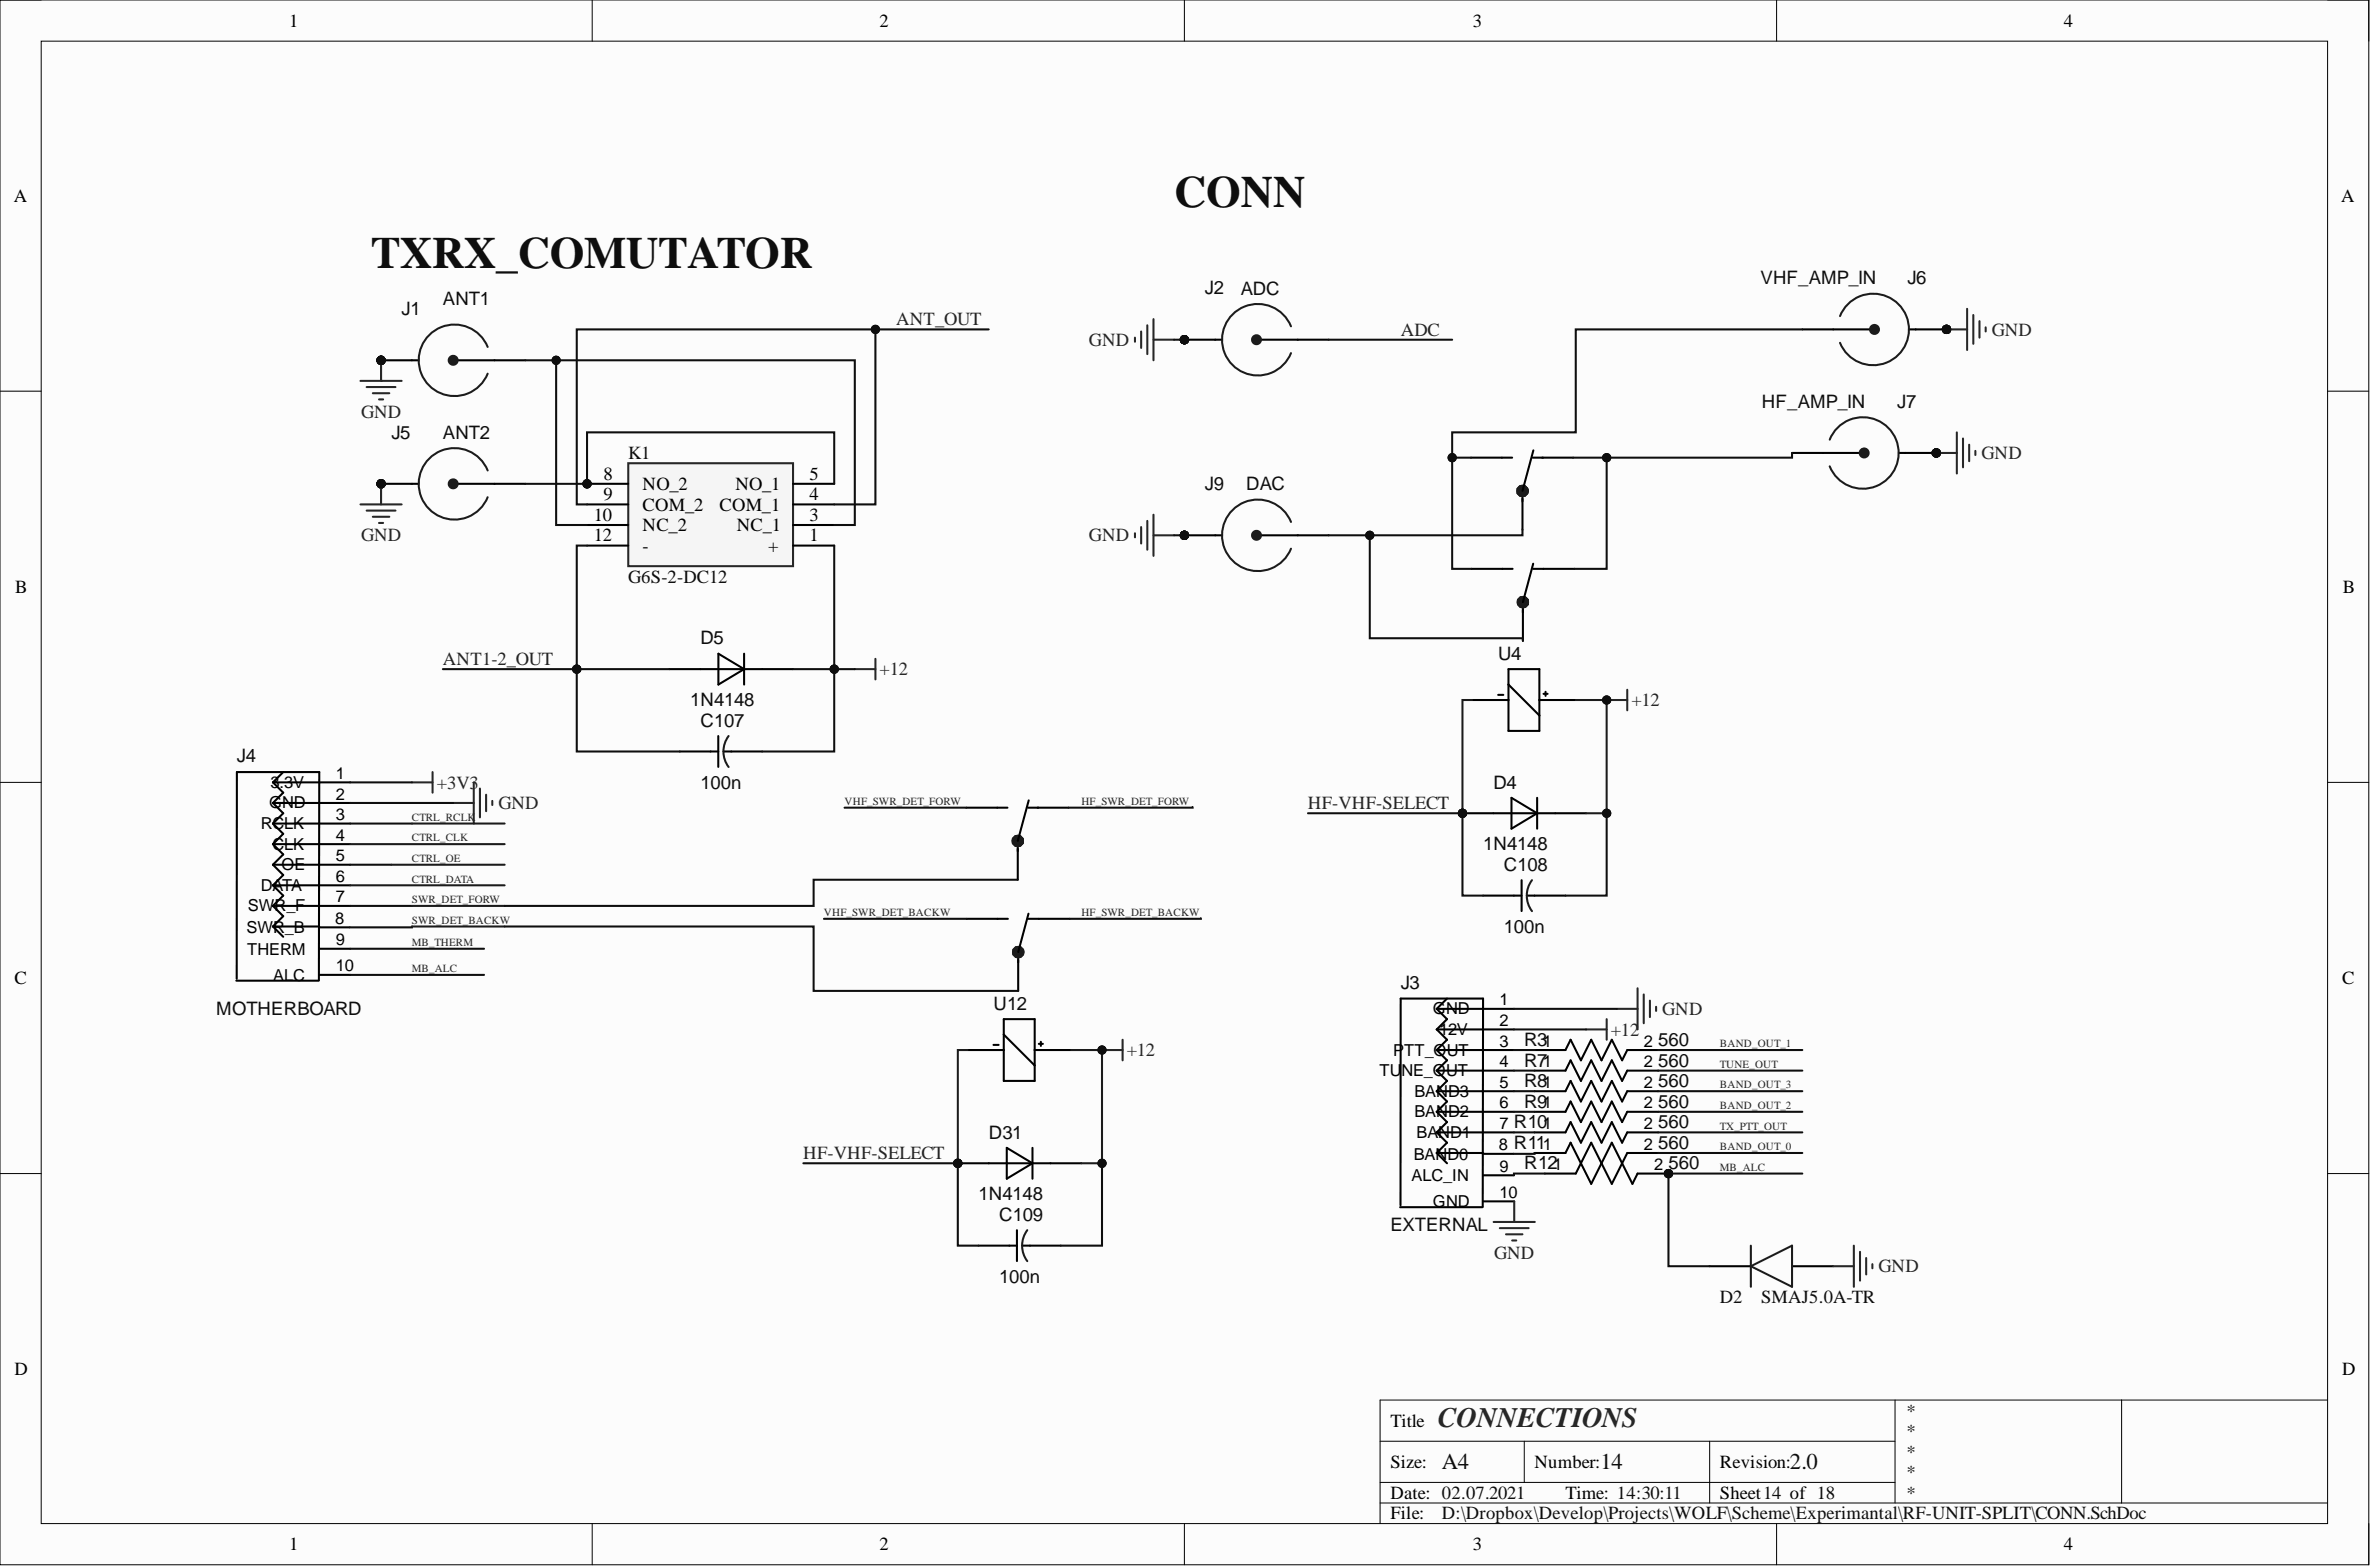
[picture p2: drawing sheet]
<svg xmlns="http://www.w3.org/2000/svg" width="292mm" height="193mm" viewBox="0 0 292 193" stroke-linecap="round" stroke-linejoin="round" font-family="sans-serif">
<defs><g id="words">
<g font-size="5.5" fill="#0e0e0e">
<text x="144.6" y="25.4">CONN</text>
<text x="45.7" y="33">TXRX_COMUTATOR</text>
</g>
<text font-size="3.5" fill="#262626" x="177.1" y="175.7">CONNECTIONS</text>
<g font-size="2.8" fill="#0e0e0e">
<text x="177.6" y="180.9">A4</text>
<text x="197.2" y="180.9">14</text>
<text x="220.5" y="180.9">2.0</text>
</g>
<g font-size="2.3">
<text x="35.6" y="3.3">1</text>
<text x="108.4" y="3.3">2</text>
<text x="181.4" y="3.3">3</text>
<text x="254.3" y="3.3">4</text>
<text x="1.7" y="24.8">A</text>
<text x="288.4" y="24.8">A</text>
<text x="74.4" y="59.1">8</text>
<text x="99.7" y="59.1">5</text>
<text x="73.2" y="64.1">10</text>
<text x="74.4" y="61.6">9</text>
<text x="79.2" y="60.3">NO_2</text>
<text x="79.2" y="62.9">COM_2</text>
<text x="79.2" y="65.4">NC_2</text>
<text x="88.6" y="62.9">COM_1</text>
<text x="90.6" y="60.3">NO_1</text>
<text x="90.8" y="65.4">NC_1</text>
<text x="99.7" y="64.1">3</text>
<text x="99.7" y="61.6">4</text>
<text x="73.2" y="66.7">12</text>
<text x="79.2" y="67.9">-</text>
<text x="94.7" y="67.9">+</text>
<text x="99.7" y="66.7">1</text>
<text x="1.9" y="73">B</text>
<text x="288.6" y="73">B</text>
<text x="1.8" y="121.2">C</text>
<text x="288.5" y="121.2">C</text>
<text x="1.8" y="169.4">D</text>
<text x="288.5" y="169.4">D</text>
<text x="171.3" y="175.7">Title</text>
<text x="171.3" y="180.8">Size:</text>
<text x="171.3" y="184.6">Date: 02.07.2021</text>
<text x="189.1" y="180.8">Number:</text>
<text x="192.9" y="184.6">Time: 14:30:11</text>
<text x="211.9" y="180.8">Revision:</text>
<text x="211.9" y="184.6">Sheet14 of 18</text>
<text x="35.6" y="190.9">1</text>
<text x="108.4" y="190.9">2</text>
<text x="171.3" y="187.1">File:</text>
<text x="181.4" y="190.9">3</text>
<text x="254.3" y="190.9">4</text>
</g>
<g font-size="2.3" fill="#0e0e0e">
<text x="216.9" y="35">VHF_AMP_IN</text>
<text x="235" y="35">J6</text>
<text x="49.5" y="38.8">J1</text>
<text x="54.6" y="37.5">ANT1</text>
<text x="148.5" y="36.3">J2</text>
<text x="152.9" y="36.3">ADC</text>
<text x="217.1" y="50.2">HF_AMP_IN</text>
<text x="233.7" y="50.2">J7</text>
<text x="48.2" y="54">J5</text>
<text x="54.6" y="54">ANT2</text>
<text x="77.4" y="56.5">K1</text>
<text x="148.5" y="60.3">J9</text>
<text x="153.5" y="60.3">DAC</text>
<text x="77.4" y="71.8">G6S-2-DC12</text>
<text x="86.3" y="79.4">D5</text>
<text x="184.6" y="81.2">U4</text>
<text x="85" y="87">1N4148</text>
<text x="86.3" y="89.5">C107</text>
<text x="29.2" y="93.9">J4</text>
<text x="86.3" y="97.1">100n</text>
<text x="184" y="97.1">D4</text>
<text x="182.7" y="104.7">1N4148</text>
<text x="185.2" y="107.2">C108</text>
<text x="185.2" y="114.9">100n</text>
<text x="26.6" y="125">MOTHERBOARD</text>
<text x="122.4" y="124.3">U12</text>
<text x="172.6" y="121.8">J3</text>
<text x="187.8" y="128.8">R3</text>
<text x="187.8" y="131.3">R7</text>
<text x="204.3" y="128.8">560</text>
<text x="204.3" y="131.3">560</text>
<text x="187.8" y="133.9">R8</text>
<text x="187.8" y="136.4">R9</text>
<text x="204.3" y="133.9">560</text>
<text x="204.3" y="136.4">560</text>
<text x="121.8" y="140.2">D31</text>
<text x="204.3" y="138.9">560</text>
<text x="204.3" y="141.5">560</text>
<text x="120.5" y="147.8">1N4148</text>
<text x="187.8" y="144">R12</text>
<text x="205.5" y="144">560</text>
<text x="123.1" y="150.4">C109</text>
<text x="171.3" y="151.6">EXTERNAL</text>
<text x="123.1" y="158">100n</text>
<text x="211.9" y="160.5">D2</text>
<text x="217" y="160.5">SMAJ5.0A-TR</text>
<text x="234.7" y="174.4">*</text>
<text x="234.7" y="177">*</text>
<text x="234.7" y="179.5">*</text>
<text x="234.7" y="182">*</text>
<text x="234.7" y="184.6">*</text>
<text x="177.6" y="187.1">D:\Dropbox\Develop\Projects\WOLF\Scheme\Experimantal\RF-UNIT-SPLIT\CONN.SchDoc</text>
</g>
<g font-size="2.3" fill="#262626">
<text x="110.4" y="40.1">ANT_OUT</text>
<text x="172.6" y="41.3">ADC</text>
<text x="245.4" y="41.3">GND</text>
<text x="134.2" y="42.6">GND</text>
<text x="44.5" y="51.5">GND</text>
<text x="244.1" y="56.5">GND</text>
<text x="44.5" y="66.7">GND</text>
<text x="134.2" y="66.7">GND</text>
<text x="54.6" y="81.9">ANT1-2_OUT</text>
<text x="108.4" y="83.2">+12</text>
<text x="201" y="87">+12</text>
<text x="53.8" y="97.1">+3V3</text>
<text x="61.4" y="99.6">GND</text>
<text x="161.1" y="99.6">HF-VHF-SELECT</text>
<text x="204.8" y="125">GND</text>
<text x="138.8" y="130.1">+12</text>
<text x="198.4" y="127.5">+12</text>
<text x="99" y="142.7">HF-VHF-SELECT</text>
<text x="184.1" y="155.1">GND</text>
<text x="231.4" y="156.7">GND</text>
</g>
<g font-size="2">
<text x="41.4" y="95.9">1</text>
<text x="33.2" y="99.6">GND</text>
<text x="33.3" y="97">3.3V</text>
<text x="41.4" y="101">3</text>
<text x="41.4" y="98.5">2</text>
<text x="32.1" y="102.1">RCLK</text>
<text x="33.6" y="104.6">CLK</text>
<text x="34.7" y="107.2">OE</text>
<text x="41.4" y="106.1">5</text>
<text x="41.4" y="103.5">4</text>
<text x="30.5" y="112.2">SWR_F</text>
<text x="32.1" y="109.7">DATA</text>
<text x="41.3" y="113.8">8</text>
<text x="41.4" y="111.1">7</text>
<text x="41.4" y="108.6">6</text>
<text x="30.4" y="114.9">SWR_B</text>
<text x="30.5" y="117.6">THERM</text>
<text x="41.4" y="116.4">9</text>
<text x="41.4" y="119.6">10</text>
<text x="33.7" y="120.8">ALC</text>
<text x="176.5" y="124.9">GND</text>
<text x="184.7" y="123.8">1</text>
<text x="171.6" y="130">PTT_OUT</text>
<text x="177.3" y="127.4">12V</text>
<text x="184.7" y="131.4">4</text>
<text x="184.7" y="128.9">3</text>
<text x="184.7" y="126.3">2</text>
<text x="190.1" y="128.9">1</text>
<text x="190.1" y="131.4">1</text>
<text x="202.5" y="128.9">2</text>
<text x="202.5" y="131.4">2</text>
<text x="169.9" y="132.5">TU</text>
<text x="172.6" y="132.5">NE_OUT</text>
<text x="174.3" y="137.6">BAND2</text>
<text x="174.3" y="135.1">BAND3</text>
<text x="184.7" y="136.5">6</text>
<text x="184.7" y="134">5</text>
<text x="190.1" y="134">1</text>
<text x="190.1" y="136.5">1</text>
<text x="202.5" y="134">2</text>
<text x="202.5" y="136.5">2</text>
<text x="174.2" y="142.8">BAND0</text>
<text x="174.5" y="140.1">BAND1</text>
<text x="184.7" y="141.6">8 R111</text>
<text x="184.7" y="139">7 R101</text>
<text x="202.5" y="139">2</text>
<text x="202.5" y="141.6">2</text>
<text x="173.9" y="145.5">ALC_IN</text>
<text x="176.5" y="148.7">GND</text>
<text x="184.7" y="144.3">9</text>
<text x="184.7" y="147.5">10</text>
<text x="191.3" y="144.1">1</text>
<text x="203.8" y="144.1">2</text>
</g>
<g font-size="1.4" fill="#262626">
<text x="50.8" y="101.1">CTRL_RCLK</text>
<text x="104" y="99.1">VHF_SWR_DET_FORW</text>
<text x="133.2" y="99.1">HF_SWR_DET_FORW</text>
<text x="50.8" y="103.6">CTRL_CLK</text>
<text x="50.8" y="106.2">CTRL_OE</text>
<text x="50.8" y="108.7">CTRL_DATA</text>
<text x="50.8" y="111.2">SWR_DET_FORW</text>
<text x="50.8" y="113.8">SWR_DET_BACKW</text>
<text x="101.5" y="112.8">VHF_SWR_DET_BACKW</text>
<text x="133.2" y="112.8">HF_SWR_DET_BACKW</text>
<text x="50.8" y="116.5">MB_THERM</text>
<text x="50.8" y="119.8">MB_ALC</text>
<text x="211.9" y="131.5">TUNE_OUT</text>
<text x="211.9" y="129">BAND_OUT_1</text>
<text x="211.9" y="136.6">BAND_OUT_2</text>
<text x="211.9" y="134">BAND_OUT_3</text>
<text x="211.9" y="141.6">BAND_OUT_0</text>
<text x="211.9" y="139.1">TX_PTT_OUT</text>
<text x="211.9" y="144.2">MB_ALC</text>
</g>
</g></defs>
<path d="M0 0h291.8v192.7h-291.8z" fill-rule="evenodd" fill="#fcfcfc"/>
<path d="M0 0h291.8v192.7h-291.8z" fill="none" stroke="#000" stroke-width=".12"/>
<path d="M5.1 5.1h281.7v182.5h-281.7z" fill-rule="evenodd" fill="#fcfcfc"/>
<g fill="none" stroke="#000" stroke-width=".12">
<path d="M0 0h5.1M73 0v5.1M145.9 0v5.1M218.9 0v5.1M286.8 0h5v5.1M5.1 5.1h281.7v182.5h-281.7zM0 48.2h5.1M286.8 48.2h5M0 96.3h5.1M286.8 96.3h5M0 144.5h5.1M286.8 144.5h5"/>
<path d="M170 177.5h63.5M187.8 177.5v5.1M210.6 177.5v7.6M233.5 172.4v12.7M261.4 172.4v12.7M286.8 172.4h-116.8v15.2M73 187.6v5.1M145.9 187.6v5.1M170 185.1h116.8M170 182.6h63.5M218.9 187.6v5.1M291.8 187.6v5.1"/>
</g>
<g fill="none" stroke="#000" stroke-width=".25">
<path d="M33.6 98.9l1.3 1.2-1.3 1.3M33.6 98.9h9.5M33.6 96.3l1.3 1.3-1.3 1.3M33.6 96.3h9.5M34.9 95.1l-1.3 1.2M33.6 114.1h5.7M33.6 114.1l1.3 1.3M33.6 111.6l1.3 1.2-1.3 1.3M33.6 111.6h9.5M33.6 109l1.3 1.3-1.3 1.3M33.6 109h9.5M33.6 106.5l1.3 1.3-1.3 1.2"/>
<path d="M33.6 106.5h9.5M33.6 104l1.3 1.2-1.3 1.3M33.6 104h9.5M33.6 101.4l1.3 1.3-1.3 1.3M33.6 101.4h9.5M39.3 114.2h3.8M39.3 116.8h3.8M29.1 120.8h10.2M29.2 120.5v-25.4h10.1v25.6M39.4 120.1h3.8"/>
</g>
<g fill="none" stroke="#262626" stroke-width=".25">
<path d="M142.1 39.3v5.1M139.8 41.6v.5M140.6 40.8v2M141.3 40.1v3.5M142.1 41.8h2.5M139.8 65.7v.5M140.6 64.9v2M141.3 64.1v3.6M142.1 63.4v5.1M142.1 65.9h2.5M50.8 96.3h2.5M53.3 95.1v2.5"/>
<path d="M55.8 98.9h2.6M58.4 96.3v5.1M59.1 97.1v3.6M59.9 97.9v2M60.6 98.6v.5"/>
</g>
<circle cx="46.9" cy="44.4" r=".51" fill="#0e0e0e"/>
<circle cx="46.9" cy="44.4" r=".51" fill="none" stroke="#0e0e0e" stroke-width=".12"/>
<circle cx="46.9" cy="44.4" r=".51" fill="#0e0e0e"/>
<circle cx="46.9" cy="44.4" r=".51" fill="none" stroke="#0e0e0e" stroke-width=".12"/>
<circle cx="46.9" cy="44.4" r=".51" fill="#0e0e0e"/>
<circle cx="46.9" cy="44.4" r=".51" fill="none" stroke="#0e0e0e" stroke-width=".12"/>
<circle cx="46.9" cy="44.4" r=".51" fill="#0e0e0e"/>
<circle cx="46.9" cy="44.4" r=".51" fill="none" stroke="#0e0e0e" stroke-width=".12"/>
<path d="M50.7 44.4h.8M56.1 44.4h4.8" fill="none" stroke="#000" stroke-width=".25"/>
<circle cx="55.8" cy="44.4" r=".55" fill="#1c1c1c"/>
<g fill="none" stroke="#1c1c1c" stroke-width=".25">
<path d="M60.1 42.7a4.4 4.4 0 0 0-6.8-1.8 4.4 4.4 0 0 0 0 7 4.4 4.4 0 0 0 6.8-1.9"/>
<circle cx="55.8" cy="44.4" r=".55"/>
</g>
<path d="M46.9 44.4h3.9" fill="none" stroke="#000" stroke-width=".25"/>
<circle cx="46.9" cy="44.4" r=".51" fill="#0e0e0e"/>
<circle cx="46.9" cy="44.4" r=".51" fill="none" stroke="#0e0e0e" stroke-width=".12"/>
<path d="M46.9 44.4h.5M60.9 44.4h3.8" fill="none" stroke="#000" stroke-width=".25"/>
<circle cx="46.9" cy="44.4" r=".51" fill="#0e0e0e"/>
<circle cx="46.9" cy="44.4" r=".51" fill="none" stroke="#0e0e0e" stroke-width=".12"/>
<path d="M46.9 44.4h.5" fill="none" stroke="#000" stroke-width=".25"/>
<circle cx="46.9" cy="44.4" r=".51" fill="#0e0e0e"/>
<circle cx="46.9" cy="44.4" r=".51" fill="none" stroke="#0e0e0e" stroke-width=".12"/>
<path d="M46.9 44.4h.5" fill="none" stroke="#000" stroke-width=".25"/>
<circle cx="46.9" cy="44.4" r=".51" fill="#0e0e0e"/>
<circle cx="46.9" cy="44.4" r=".51" fill="none" stroke="#0e0e0e" stroke-width=".12"/>
<path d="M44.4 46.9h5.1M45.2 47.7h3.5M45.9 48.4h2.1M46.7 49.2h.5M46.9 44.4v2.5" fill="none" stroke="#262626" stroke-width=".25"/>
<circle cx="46.9" cy="44.4" r=".51" fill="#0e0e0e"/>
<circle cx="46.9" cy="44.4" r=".51" fill="none" stroke="#0e0e0e" stroke-width=".12"/>
<circle cx="145.9" cy="41.8" r=".51" fill="#0e0e0e"/>
<circle cx="145.9" cy="41.8" r=".51" fill="none" stroke="#0e0e0e" stroke-width=".12"/>
<circle cx="145.9" cy="41.8" r=".51" fill="#0e0e0e"/>
<circle cx="145.9" cy="41.8" r=".51" fill="none" stroke="#0e0e0e" stroke-width=".12"/>
<circle cx="145.9" cy="41.8" r=".51" fill="#0e0e0e"/>
<circle cx="145.9" cy="41.8" r=".51" fill="none" stroke="#0e0e0e" stroke-width=".12"/>
<circle cx="145.9" cy="41.8" r=".51" fill="#0e0e0e"/>
<circle cx="145.9" cy="41.8" r=".51" fill="none" stroke="#0e0e0e" stroke-width=".12"/>
<path d="M149.7 41.8h.8M155 41.8h4.9" fill="none" stroke="#000" stroke-width=".25"/>
<circle cx="154.8" cy="41.8" r=".55" fill="#1c1c1c"/>
<g fill="none" stroke="#1c1c1c" stroke-width=".25">
<path d="M159 40.2a4.4 4.4 0 0 0-6.7-1.9 4.4 4.4 0 0 0 0 7 4.4 4.4 0 0 0 6.7-1.8"/>
<circle cx="154.8" cy="41.8" r=".55"/>
</g>
<path d="M145.9 41.8h3.8" fill="none" stroke="#000" stroke-width=".25"/>
<circle cx="145.9" cy="41.8" r=".51" fill="#0e0e0e"/>
<circle cx="145.9" cy="41.8" r=".51" fill="none" stroke="#0e0e0e" stroke-width=".12"/>
<path d="M145.9 41.8h.5M159.9 41.8h3.8" fill="none" stroke="#000" stroke-width=".25"/>
<circle cx="145.9" cy="41.8" r=".51" fill="#0e0e0e"/>
<circle cx="145.9" cy="41.8" r=".51" fill="none" stroke="#0e0e0e" stroke-width=".12"/>
<path d="M145.9 41.8h.5" fill="none" stroke="#000" stroke-width=".25"/>
<circle cx="145.9" cy="41.8" r=".51" fill="#0e0e0e"/>
<circle cx="145.9" cy="41.8" r=".51" fill="none" stroke="#0e0e0e" stroke-width=".12"/>
<path d="M145.9 41.8h.5" fill="none" stroke="#000" stroke-width=".25"/>
<circle cx="145.9" cy="41.8" r=".51" fill="#0e0e0e"/>
<circle cx="145.9" cy="41.8" r=".51" fill="none" stroke="#0e0e0e" stroke-width=".12"/>
<circle cx="145.9" cy="65.9" r=".51" fill="#0e0e0e"/>
<circle cx="145.9" cy="65.9" r=".51" fill="none" stroke="#0e0e0e" stroke-width=".12"/>
<circle cx="145.9" cy="65.9" r=".51" fill="#0e0e0e"/>
<circle cx="145.9" cy="65.9" r=".51" fill="none" stroke="#0e0e0e" stroke-width=".12"/>
<circle cx="145.9" cy="65.9" r=".51" fill="#0e0e0e"/>
<circle cx="145.9" cy="65.9" r=".51" fill="none" stroke="#0e0e0e" stroke-width=".12"/>
<circle cx="145.9" cy="65.9" r=".51" fill="#0e0e0e"/>
<circle cx="145.9" cy="65.9" r=".51" fill="none" stroke="#0e0e0e" stroke-width=".12"/>
<path d="M149.7 65.9h.8M155 65.9h4.9" fill="none" stroke="#000" stroke-width=".25"/>
<circle cx="154.8" cy="65.9" r=".55" fill="#1c1c1c"/>
<g fill="none" stroke="#1c1c1c" stroke-width=".25">
<path d="M159 64.3a4.4 4.4 0 0 0-6.7-1.9 4.4 4.4 0 0 0 0 7 4.4 4.4 0 0 0 6.7-1.8"/>
<circle cx="154.8" cy="65.9" r=".55"/>
</g>
<path d="M145.9 65.9h3.8" fill="none" stroke="#000" stroke-width=".25"/>
<circle cx="145.9" cy="65.9" r=".51" fill="#0e0e0e"/>
<circle cx="145.9" cy="65.9" r=".51" fill="none" stroke="#0e0e0e" stroke-width=".12"/>
<path d="M145.9 65.9h.5M159.9 65.9h3.8" fill="none" stroke="#000" stroke-width=".25"/>
<circle cx="145.9" cy="65.9" r=".51" fill="#0e0e0e"/>
<circle cx="145.9" cy="65.9" r=".51" fill="none" stroke="#0e0e0e" stroke-width=".12"/>
<path d="M145.9 65.9h.5" fill="none" stroke="#000" stroke-width=".25"/>
<circle cx="145.9" cy="65.9" r=".51" fill="#0e0e0e"/>
<circle cx="145.9" cy="65.9" r=".51" fill="none" stroke="#0e0e0e" stroke-width=".12"/>
<path d="M145.9 65.9h.5" fill="none" stroke="#000" stroke-width=".25"/>
<circle cx="145.9" cy="65.9" r=".51" fill="#0e0e0e"/>
<circle cx="145.9" cy="65.9" r=".51" fill="none" stroke="#0e0e0e" stroke-width=".12"/>
<g fill="none" stroke="#000" stroke-width=".25">
<path d="M177 139.4l1.3 1.3-1.3 1.3M177 139.4h9.5M177 136.9l1.3 1.3-1.3 1.2M177 136.9h9.5M177 134.4l1.3 1.2-1.3 1.3M177 134.4h9.5M177 131.8l1.3 1.3-1.3 1.3M177 131.8h9.5M177 129.3l1.3 1.3-1.3 1.2M177 129.3h9.5M177 126.8l1.3 1.2-1.3 1.3M177 126.8h9.5"/>
<path d="M177 124.2l1.3 1.3-1.3 1.3M177 124.2h9.5M178.3 123l-1.3 1.2M172.5 148.7h10.1M172.5 148.4l.1-25.4h10.1v25.6M177 142h5.7M177 142l1.3 1.3M182.7 142.1h3.8M182.7 144.7h3.8M182.7 147.9h3.8"/>
</g>
<path d="M195.4 126.8h2.5M197.9 125.5v2.5M199.2 124.2h2.5M201.7 121.7v5.1M202.5 122.5v3.5M203.3 123.2v2.1M204 124v.5" fill="none" stroke="#262626" stroke-width=".25"/>
<circle cx="46.9" cy="59.6" r=".51" fill="#0e0e0e"/>
<circle cx="46.9" cy="59.6" r=".51" fill="none" stroke="#0e0e0e" stroke-width=".12"/>
<circle cx="46.9" cy="59.6" r=".51" fill="#0e0e0e"/>
<circle cx="46.9" cy="59.6" r=".51" fill="none" stroke="#0e0e0e" stroke-width=".12"/>
<circle cx="46.9" cy="59.6" r=".51" fill="#0e0e0e"/>
<circle cx="46.9" cy="59.6" r=".51" fill="none" stroke="#0e0e0e" stroke-width=".12"/>
<circle cx="46.9" cy="59.6" r=".51" fill="#0e0e0e"/>
<circle cx="46.9" cy="59.6" r=".51" fill="none" stroke="#0e0e0e" stroke-width=".12"/>
<path d="M50.7 59.6h.8M56.1 59.6h4.8" fill="none" stroke="#000" stroke-width=".25"/>
<circle cx="55.8" cy="59.6" r=".55" fill="#1c1c1c"/>
<g fill="none" stroke="#1c1c1c" stroke-width=".25">
<path d="M60.1 57.9a4.4 4.4 0 0 0-6.8-1.8 4.4 4.4 0 0 0 0 7 4.4 4.4 0 0 0 6.8-1.9"/>
<circle cx="55.8" cy="59.6" r=".55"/>
</g>
<path d="M46.9 59.6h3.9" fill="none" stroke="#000" stroke-width=".25"/>
<circle cx="46.9" cy="59.6" r=".51" fill="#0e0e0e"/>
<circle cx="46.9" cy="59.6" r=".51" fill="none" stroke="#0e0e0e" stroke-width=".12"/>
<path d="M46.9 59.6h.5M60.9 59.6h3.8" fill="none" stroke="#000" stroke-width=".25"/>
<circle cx="46.9" cy="59.6" r=".51" fill="#0e0e0e"/>
<circle cx="46.9" cy="59.6" r=".51" fill="none" stroke="#0e0e0e" stroke-width=".12"/>
<path d="M46.9 59.6h.5" fill="none" stroke="#000" stroke-width=".25"/>
<circle cx="46.9" cy="59.6" r=".51" fill="#0e0e0e"/>
<circle cx="46.9" cy="59.6" r=".51" fill="none" stroke="#0e0e0e" stroke-width=".12"/>
<path d="M46.9 59.6h.5" fill="none" stroke="#000" stroke-width=".25"/>
<circle cx="46.9" cy="59.6" r=".51" fill="#0e0e0e"/>
<circle cx="46.9" cy="59.6" r=".51" fill="none" stroke="#0e0e0e" stroke-width=".12"/>
<path d="M46.9 59.6v2.5M44.4 62.1h5.1M45.2 62.9h3.5M45.9 63.6h2.1M46.7 64.4h.5" fill="none" stroke="#262626" stroke-width=".25"/>
<circle cx="46.9" cy="59.6" r=".51" fill="#0e0e0e"/>
<circle cx="46.9" cy="59.6" r=".51" fill="none" stroke="#0e0e0e" stroke-width=".12"/>
<path d="M189.1 129.3h3.8l.6-1.3 1.3 2.6 1.2-2.6 1.3 2.6 1.3-2.6 1.2 2.6 .7-1.3h3.8M189.1 134.4h3.8l.6-1.3 1.3 2.5 1.2-2.5 1.3 2.5 1.3-2.5 1.2 2.5 .7-1.2h3.8M189.1 139.4h3.8l.6-1.2 1.3 2.5 1.2-2.5 1.3 2.5 1.3-2.5 1.2 2.5 .7-1.3h3.8M189.1 131.8h3.8l.6-1.2 1.3 2.5 1.2-2.5 1.3 2.5 1.3-2.5 1.2 2.5 .7-1.3h3.8M189.1 136.9h3.8l.6-1.3 1.3 2.6 1.2-2.6 1.3 2.6 1.3-2.6 1.2 2.6 .7-1.3h3.8M189.1 142h3.8l.6-1.3 1.3 2.6 1.2-2.6 1.3 2.6 1.3-2.6 1.2 2.6 .7-1.3h3.8M210.6 155.9h5.1M220.8 155.9h5" fill="none" stroke="#000" stroke-width=".25"/>
<path d="M215.7 155.9l5.1-2.5v5.1zM215.7 153.4v5.1" fill="none" stroke="#1c1c1c" stroke-width=".25"/>
<path d="M225.8 155.9h2.6M228.4 153.4v5.1M229.1 154.2v3.5M229.9 154.9v2M230.7 155.7v.5" fill="none" stroke="#262626" stroke-width=".25"/>
<circle cx="205.5" cy="144.5" r=".51" fill="#0e0e0e"/>
<circle cx="205.5" cy="144.5" r=".51" fill="none" stroke="#0e0e0e" stroke-width=".12"/>
<path d="M190.3 144.5h3.8l.7-1.2 1.2 2.5 1.3-2.5 1.3 2.5 1.2-2.5 1.3 2.5 .6-1.3h3.8" fill="none" stroke="#000" stroke-width=".25"/>
<circle cx="205.5" cy="144.5" r=".51" fill="#0e0e0e"/>
<circle cx="205.5" cy="144.5" r=".51" fill="none" stroke="#0e0e0e" stroke-width=".12"/>
<circle cx="205.5" cy="144.5" r=".51" fill="#0e0e0e"/>
<circle cx="205.5" cy="144.5" r=".51" fill="none" stroke="#0e0e0e" stroke-width=".12"/>
<path d="M184 150.5h5.1M184.8 151.2h3.5M185.5 152h2.1M186.3 152.8h.5M186.5 147.9v2.6" fill="none" stroke="#262626" stroke-width=".25"/>
<circle cx="180.2" cy="100.2" r=".51" fill="#0e0e0e"/>
<circle cx="180.2" cy="100.2" r=".51" fill="none" stroke="#0e0e0e" stroke-width=".12"/>
<path d="M186.2 98.2l3.2 1.9-3.2 2zM189.4 98.2v3.9M180.2 100.1h11.4" fill="none" stroke="#000" stroke-width=".25"/>
<circle cx="180.2" cy="100.2" r=".51" fill="#0e0e0e"/>
<circle cx="180.2" cy="100.2" r=".51" fill="none" stroke="#0e0e0e" stroke-width=".12"/>
<path d="M191.6 100.1h3.8" fill="none" stroke="#000" stroke-width=".25"/>
<path d="M197.9 86.2h2.6M200.5 84.9v2.6" fill="none" stroke="#262626" stroke-width=".25"/>
<circle cx="197.9" cy="86.2" r=".51" fill="#0e0e0e"/>
<circle cx="197.9" cy="86.2" r=".51" fill="none" stroke="#0e0e0e" stroke-width=".12"/>
<g fill="none" stroke="#000" stroke-width=".25">
<path d="M181.2 56.4h5.1M188.8 56.4h5M188.9 55.5l-1.3 5v4.7M181.3 70.1h5M188.9 69.4l-1.3 4.7v4.8M188.9 70.1h5.1M82.5 82.4h15.2M88.5 80.5l3.2 1.9-3.2 1.9zM91.7 80.5v3.8M181.4 86.2h3.8M184.6 85.6h.6M185.2 86.2h.6"/>
<path d="M185.8 82.4h3.8v7.6h-3.8zM185.8 84.3l3.8 3.8M189.6 86.2h.7M190.2 85.4h.5M190.3 86.2h3.8M190.4 85.2v.5"/>
</g>
<g fill="none" stroke="#1c1c1c" stroke-width="1.3">
<circle cx="187.6" cy="60.5" r=".13"/>
<circle cx="187.6" cy="74.1" r=".13"/>
</g>
<path d="M105.3 82.4h2.5M107.8 81.1v2.6" fill="none" stroke="#262626" stroke-width=".25"/>
<circle cx="72.3" cy="59.6" r=".51" fill="#0e0e0e"/>
<circle cx="72.3" cy="59.6" r=".51" fill="none" stroke="#0e0e0e" stroke-width=".12"/>
<path d="M77.4 57h20.3v12.7h-20.3z" fill-rule="evenodd" fill="#f5f5f5"/>
<path d="M77.4 57h20.3v12.7h-20.3z" fill="none" stroke="#262626" stroke-width=".25"/>
<path d="M72.3 59.6h5.1M97.7 59.6h5.1M97.7 67.2h5.1M97.7 64.7h5.1M97.7 62.1h5.1" fill="none" stroke="#000" stroke-width=".25"/>
<circle cx="72.3" cy="59.6" r=".51" fill="#0e0e0e"/>
<circle cx="72.3" cy="59.6" r=".51" fill="none" stroke="#0e0e0e" stroke-width=".12"/>
<path d="M72.3 62.1h5.1M72.3 64.7h5.1M72.3 67.2h5.1" fill="none" stroke="#000" stroke-width=".25"/>
<circle cx="118" cy="143.3" r=".51" fill="#0e0e0e"/>
<circle cx="118" cy="143.3" r=".51" fill="none" stroke="#0e0e0e" stroke-width=".12"/>
<path d="M118 143.3h11.4M124 141.4l3.2 1.9-3.2 1.9zM127.2 141.4v3.8" fill="none" stroke="#000" stroke-width=".25"/>
<circle cx="118" cy="143.3" r=".51" fill="#0e0e0e"/>
<circle cx="118" cy="143.3" r=".51" fill="none" stroke="#0e0e0e" stroke-width=".12"/>
<path d="M129.4 143.3h3.8" fill="none" stroke="#000" stroke-width=".25"/>
<path d="M135.8 129.3h2.5M138.3 128v2.6" fill="none" stroke="#262626" stroke-width=".25"/>
<circle cx="135.8" cy="129.3" r=".51" fill="#0e0e0e"/>
<circle cx="135.8" cy="129.3" r=".51" fill="none" stroke="#0e0e0e" stroke-width=".12"/>
<g fill="none" stroke="#000" stroke-width=".25">
<path d="M119 99.5h5.1M126.7 99.5h4.9M126.7 98.6l-1.3 5v4.7M119.1 113.1h5.1M126.7 112.5l-1.3 4.7v4.8M126.7 113.1h5.1M119.2 129.3h3.8M122.4 128.7h.6M123 129.3h.7M123.7 125.5h3.8v7.6h-3.8zM123.7 127.4l3.8 3.8M127.5 129.3h.6"/>
<path d="M128 128.5h.5M128.2 129.3h3.8M128.2 128.3v.5"/>
</g>
<g fill="none" stroke="#1c1c1c" stroke-width="1.3">
<circle cx="125.4" cy="103.6" r=".13"/>
<circle cx="125.4" cy="117.2" r=".13"/>
</g>
<path d="M163.7 41.8h15.2M43.1 98.9h12.7M43.1 96.3h7.7M54.6 82.4h27.9M43.1 116.8h16.5M43.1 111.6h7.7M43.1 106.5h5.1M43.1 101.4h7.7M50.8 114.1v.1h-7.7M43.2 120.1h16.4" fill="none" stroke="#0e0e0e" stroke-width=".25"/>
<path d="M43.1 109h19.1M43.1 104h19.1M48.2 106.5h14M50.8 114.1h11.4M50.8 111.6h11.4M50.8 101.4h11.4" fill="none" stroke="#1c1c1c" stroke-width=".25"/>
<circle cx="71.1" cy="82.4" r=".51" fill="#0e0e0e"/>
<circle cx="71.1" cy="82.4" r=".51" fill="none" stroke="#0e0e0e" stroke-width=".12"/>
<path d="M64.7 59.6h7.6M62.2 114.1h38v7.9h25.2M125.4 108.3h-25.2v3.3h-38" fill="none" stroke="#0e0e0e" stroke-width=".25"/>
<circle cx="72.3" cy="59.6" r=".51" fill="#0e0e0e"/>
<circle cx="72.3" cy="59.6" r=".51" fill="none" stroke="#0e0e0e" stroke-width=".12"/>
<path d="M64.7 44.4h3.8v20.3h3.8" fill="none" stroke="#0e0e0e" stroke-width=".25"/>
<circle cx="68.5" cy="44.4" r=".51" fill="#0e0e0e"/>
<circle cx="68.5" cy="44.4" r=".51" fill="none" stroke="#0e0e0e" stroke-width=".12"/>
<path d="M68.5 44.4h36.8v20.3h-2.5" fill="none" stroke="#0e0e0e" stroke-width=".25"/>
<circle cx="68.5" cy="44.4" r=".51" fill="#0e0e0e"/>
<circle cx="68.5" cy="44.4" r=".51" fill="none" stroke="#0e0e0e" stroke-width=".12"/>
<path d="M72.3 67.2h-1.2v15.2" fill="none" stroke="#0e0e0e" stroke-width=".25"/>
<circle cx="71.1" cy="82.4" r=".51" fill="#0e0e0e"/>
<circle cx="71.1" cy="82.4" r=".51" fill="none" stroke="#0e0e0e" stroke-width=".12"/>
<path d="M72.3 62.1h-1.2v-21.5h36.7v21.5h-5" fill="none" stroke="#0e0e0e" stroke-width=".25"/>
<circle cx="107.8" cy="40.6" r=".51" fill="#0e0e0e"/>
<circle cx="107.8" cy="40.6" r=".51" fill="none" stroke="#0e0e0e" stroke-width=".12"/>
<path d="M72.3 59.6v-6.4h30.5v6.4" fill="none" stroke="#0e0e0e" stroke-width=".25"/>
<circle cx="72.3" cy="59.6" r=".51" fill="#0e0e0e"/>
<circle cx="72.3" cy="59.6" r=".51" fill="none" stroke="#0e0e0e" stroke-width=".12"/>
<path d="M102.8 67.2v15.2h-5.1" fill="none" stroke="#0e0e0e" stroke-width=".25"/>
<circle cx="102.8" cy="82.4" r=".51" fill="#0e0e0e"/>
<circle cx="102.8" cy="82.4" r=".51" fill="none" stroke="#0e0e0e" stroke-width=".12"/>
<path d="M99 143.3h19" fill="none" stroke="#0e0e0e" stroke-width=".25"/>
<circle cx="118" cy="143.3" r=".51" fill="#0e0e0e"/>
<circle cx="118" cy="143.3" r=".51" fill="none" stroke="#0e0e0e" stroke-width=".12"/>
<path d="M102.8 82.4h2.5" fill="none" stroke="#0e0e0e" stroke-width=".25"/>
<circle cx="102.8" cy="82.4" r=".51" fill="#0e0e0e"/>
<circle cx="102.8" cy="82.4" r=".51" fill="none" stroke="#0e0e0e" stroke-width=".12"/>
<path d="M107.8 40.6h14M104 99.5h15" fill="none" stroke="#0e0e0e" stroke-width=".25"/>
<circle cx="107.8" cy="40.6" r=".51" fill="#0e0e0e"/>
<circle cx="107.8" cy="40.6" r=".51" fill="none" stroke="#0e0e0e" stroke-width=".12"/>
<path d="M119.2 129.3h-1.2v14" fill="none" stroke="#1c1c1c" stroke-width=".25"/>
<circle cx="118" cy="143.3" r=".51" fill="#0e0e0e"/>
<circle cx="118" cy="143.3" r=".51" fill="none" stroke="#0e0e0e" stroke-width=".12"/>
<path d="M146.9 99.4v.1h-15.3M147.9 113.1h-16.1" fill="none" stroke="#0e0e0e" stroke-width=".25"/>
<path d="M132 129.3h3.8v14h-2.6" fill="none" stroke="#1c1c1c" stroke-width=".25"/>
<circle cx="135.8" cy="143.3" r=".51" fill="#0e0e0e"/>
<circle cx="135.8" cy="143.3" r=".51" fill="none" stroke="#0e0e0e" stroke-width=".12"/>
<circle cx="135.8" cy="129.3" r=".51" fill="#0e0e0e"/>
<circle cx="135.8" cy="129.3" r=".51" fill="none" stroke="#0e0e0e" stroke-width=".12"/>
<path d="M144.6 65.9h1.3M186.5 139.4h2.6M186.5 136.9h2.6M186.5 134.4h2.6M186.5 131.8h2.6M186.5 129.3h2.6M186.5 126.8h8.9M186.5 124.2h12.7M189.1 142v.1h-2.6M190.3 144.5h-3.8v.2" fill="none" stroke="#0e0e0e" stroke-width=".25"/>
<circle cx="145.9" cy="65.9" r=".51" fill="#0e0e0e"/>
<circle cx="145.9" cy="65.9" r=".51" fill="none" stroke="#0e0e0e" stroke-width=".12"/>
<path d="M144.6 41.8h1.3" fill="none" stroke="#0e0e0e" stroke-width=".25"/>
<circle cx="145.9" cy="41.8" r=".51" fill="#0e0e0e"/>
<circle cx="145.9" cy="41.8" r=".51" fill="none" stroke="#0e0e0e" stroke-width=".12"/>
<path d="M204.3 139.4h17.7M204.3 136.9h17.7M204.3 134.4h17.7M204.3 131.8h17.7M204.3 129.3h17.7M204.3 142h17.7M222 144.5h-16.5v11.4h5.1" fill="none" stroke="#0e0e0e" stroke-width=".25"/>
<circle cx="205.5" cy="144.5" r=".51" fill="#0e0e0e"/>
<circle cx="205.5" cy="144.5" r=".51" fill="none" stroke="#0e0e0e" stroke-width=".12"/>
<path d="M161.1 100.1h19.1" fill="none" stroke="#0e0e0e" stroke-width=".25"/>
<circle cx="180.2" cy="100.2" r=".51" fill="#0e0e0e"/>
<circle cx="180.2" cy="100.2" r=".51" fill="none" stroke="#0e0e0e" stroke-width=".12"/>
<path d="M163.7 65.9h5.1v12.7h18.8v.3" fill="none" stroke="#0e0e0e" stroke-width=".25"/>
<circle cx="168.8" cy="65.9" r=".51" fill="#0e0e0e"/>
<circle cx="168.8" cy="65.9" r=".51" fill="none" stroke="#0e0e0e" stroke-width=".12"/>
<path d="M187.6 65.2v.7h-18.8" fill="none" stroke="#0e0e0e" stroke-width=".25"/>
<circle cx="168.8" cy="65.9" r=".51" fill="#0e0e0e"/>
<circle cx="168.8" cy="65.9" r=".51" fill="none" stroke="#0e0e0e" stroke-width=".12"/>
<path d="M181.2 56.4h-2.3v13.7h2.4" fill="none" stroke="#0e0e0e" stroke-width=".25"/>
<circle cx="178.9" cy="56.4" r=".51" fill="#0e0e0e"/>
<circle cx="178.9" cy="56.4" r=".51" fill="none" stroke="#0e0e0e" stroke-width=".12"/>
<path d="M181.4 86.2h-1.2v13.9" fill="none" stroke="#1c1c1c" stroke-width=".25"/>
<circle cx="180.2" cy="100.2" r=".51" fill="#0e0e0e"/>
<circle cx="180.2" cy="100.2" r=".51" fill="none" stroke="#0e0e0e" stroke-width=".12"/>
<path d="M193.8 56.4h4.1v13.7h-3.9" fill="none" stroke="#0e0e0e" stroke-width=".25"/>
<circle cx="197.9" cy="56.4" r=".51" fill="#0e0e0e"/>
<circle cx="197.9" cy="56.4" r=".51" fill="none" stroke="#0e0e0e" stroke-width=".12"/>
<path d="M194.1 86.2h3.8v13.9h-2.5" fill="none" stroke="#1c1c1c" stroke-width=".25"/>
<circle cx="197.9" cy="100.2" r=".51" fill="#0e0e0e"/>
<circle cx="197.9" cy="100.2" r=".51" fill="none" stroke="#0e0e0e" stroke-width=".12"/>
<circle cx="197.9" cy="86.2" r=".51" fill="#0e0e0e"/>
<circle cx="197.9" cy="86.2" r=".51" fill="none" stroke="#0e0e0e" stroke-width=".12"/>
<path d="M102.8 82.4v10.1h-8.9M101.5 113.1h17.6" fill="none" stroke="#0e0e0e" stroke-width=".25"/>
<path d="M83.7 92.5h4.8M88.5 90.6v3.8M89.1 92.5h4.8" fill="none" stroke="#000" stroke-width=".25"/>
<path d="M89.8 90.6a3.2 3.2 0 0 0 0 3.9" fill="none" stroke="#1c1c1c" stroke-width=".25"/>
<circle cx="102.8" cy="82.4" r=".51" fill="#0e0e0e"/>
<circle cx="102.8" cy="82.4" r=".51" fill="none" stroke="#0e0e0e" stroke-width=".12"/>
<path d="M71.1 82.4v10.1h12.6" fill="none" stroke="#0e0e0e" stroke-width=".25"/>
<circle cx="71.1" cy="82.4" r=".51" fill="#0e0e0e"/>
<circle cx="71.1" cy="82.4" r=".51" fill="none" stroke="#0e0e0e" stroke-width=".12"/>
<path d="M120.5 153.4h4.8M125.3 151.5v3.8M125.9 153.4h4.8" fill="none" stroke="#000" stroke-width=".25"/>
<path d="M126.6 151.5a3.2 3.2 0 0 0 0 3.8" fill="none" stroke="#1c1c1c" stroke-width=".25"/>
<path d="M118 143.3v10.1h2.5" fill="none" stroke="#0e0e0e" stroke-width=".25"/>
<circle cx="118" cy="143.3" r=".51" fill="#0e0e0e"/>
<circle cx="118" cy="143.3" r=".51" fill="none" stroke="#0e0e0e" stroke-width=".12"/>
<path d="M135.8 143.3v10.1h-5.1" fill="none" stroke="#0e0e0e" stroke-width=".25"/>
<circle cx="135.8" cy="143.3" r=".51" fill="#0e0e0e"/>
<circle cx="135.8" cy="143.3" r=".51" fill="none" stroke="#0e0e0e" stroke-width=".12"/>
<path d="M182.7 110.3h4.8M187.5 108.4v3.8M188.1 110.3h4.8" fill="none" stroke="#000" stroke-width=".25"/>
<path d="M188.7 108.4a3.2 3.2 0 0 0 0 3.8" fill="none" stroke="#1c1c1c" stroke-width=".25"/>
<path d="M180.2 100.1v10.2h2.5" fill="none" stroke="#0e0e0e" stroke-width=".25"/>
<circle cx="180.2" cy="100.2" r=".51" fill="#0e0e0e"/>
<circle cx="180.2" cy="100.2" r=".51" fill="none" stroke="#0e0e0e" stroke-width=".12"/>
<path d="M197.9 100.1v10.2h-5" fill="none" stroke="#0e0e0e" stroke-width=".25"/>
<circle cx="197.9" cy="100.2" r=".51" fill="#0e0e0e"/>
<circle cx="197.9" cy="100.2" r=".51" fill="none" stroke="#0e0e0e" stroke-width=".12"/>
<circle cx="238.5" cy="55.8" r=".51" fill="#0e0e0e"/>
<circle cx="238.5" cy="55.8" r=".51" fill="none" stroke="#0e0e0e" stroke-width=".12"/>
<circle cx="238.5" cy="55.8" r=".51" fill="#0e0e0e"/>
<circle cx="238.5" cy="55.8" r=".51" fill="none" stroke="#0e0e0e" stroke-width=".12"/>
<circle cx="238.5" cy="55.8" r=".51" fill="#0e0e0e"/>
<circle cx="238.5" cy="55.8" r=".51" fill="none" stroke="#0e0e0e" stroke-width=".12"/>
<circle cx="238.5" cy="55.8" r=".51" fill="#0e0e0e"/>
<circle cx="238.5" cy="55.8" r=".51" fill="none" stroke="#0e0e0e" stroke-width=".12"/>
<path d="M224.6 55.8h4.8M234 55.8h.8" fill="none" stroke="#000" stroke-width=".25"/>
<circle cx="229.7" cy="55.8" r=".55" fill="#1c1c1c"/>
<g fill="none" stroke="#1c1c1c" stroke-width=".25">
<path d="M225.4 54.1a4.4 4.4 0 0 1 6.8-1.8 4.4 4.4 0 0 1 0 7 4.4 4.4 0 0 1-6.8-1.9"/>
<circle cx="229.7" cy="55.8" r=".55"/>
</g>
<path d="M234.7 55.8h3.8" fill="none" stroke="#000" stroke-width=".25"/>
<circle cx="238.5" cy="55.8" r=".51" fill="#0e0e0e"/>
<circle cx="238.5" cy="55.8" r=".51" fill="none" stroke="#0e0e0e" stroke-width=".12"/>
<path d="M220.8 55.8h3.8M238 55.8h.5" fill="none" stroke="#000" stroke-width=".25"/>
<circle cx="238.5" cy="55.8" r=".51" fill="#0e0e0e"/>
<circle cx="238.5" cy="55.8" r=".51" fill="none" stroke="#0e0e0e" stroke-width=".12"/>
<path d="M238 55.8h.5" fill="none" stroke="#000" stroke-width=".25"/>
<circle cx="238.5" cy="55.8" r=".51" fill="#0e0e0e"/>
<circle cx="238.5" cy="55.8" r=".51" fill="none" stroke="#0e0e0e" stroke-width=".12"/>
<path d="M238 55.8h.5" fill="none" stroke="#000" stroke-width=".25"/>
<circle cx="238.5" cy="55.8" r=".51" fill="#0e0e0e"/>
<circle cx="238.5" cy="55.8" r=".51" fill="none" stroke="#0e0e0e" stroke-width=".12"/>
<circle cx="239.8" cy="40.6" r=".51" fill="#0e0e0e"/>
<circle cx="239.8" cy="40.6" r=".51" fill="none" stroke="#0e0e0e" stroke-width=".12"/>
<circle cx="239.8" cy="40.6" r=".51" fill="#0e0e0e"/>
<circle cx="239.8" cy="40.6" r=".51" fill="none" stroke="#0e0e0e" stroke-width=".12"/>
<circle cx="239.8" cy="40.6" r=".51" fill="#0e0e0e"/>
<circle cx="239.8" cy="40.6" r=".51" fill="none" stroke="#0e0e0e" stroke-width=".12"/>
<circle cx="239.8" cy="40.6" r=".51" fill="#0e0e0e"/>
<circle cx="239.8" cy="40.6" r=".51" fill="none" stroke="#0e0e0e" stroke-width=".12"/>
<path d="M225.8 40.6h4.9M235.2 40.6h.8" fill="none" stroke="#000" stroke-width=".25"/>
<circle cx="230.9" cy="40.6" r=".55" fill="#1c1c1c"/>
<g fill="none" stroke="#1c1c1c" stroke-width=".25">
<path d="M226.7 38.9a4.4 4.4 0 0 1 6.7-1.8 4.4 4.4 0 0 1 0 7 4.4 4.4 0 0 1-6.7-1.9"/>
<circle cx="230.9" cy="40.6" r=".55"/>
</g>
<path d="M236 40.6h3.8" fill="none" stroke="#000" stroke-width=".25"/>
<circle cx="239.8" cy="40.6" r=".51" fill="#0e0e0e"/>
<circle cx="239.8" cy="40.6" r=".51" fill="none" stroke="#0e0e0e" stroke-width=".12"/>
<path d="M222 40.6h3.8M239.3 40.6h.5" fill="none" stroke="#000" stroke-width=".25"/>
<circle cx="239.8" cy="40.6" r=".51" fill="#0e0e0e"/>
<circle cx="239.8" cy="40.6" r=".51" fill="none" stroke="#0e0e0e" stroke-width=".12"/>
<path d="M239.3 40.6h.5" fill="none" stroke="#000" stroke-width=".25"/>
<circle cx="239.8" cy="40.6" r=".51" fill="#0e0e0e"/>
<circle cx="239.8" cy="40.6" r=".51" fill="none" stroke="#0e0e0e" stroke-width=".12"/>
<path d="M239.3 40.6h.5" fill="none" stroke="#000" stroke-width=".25"/>
<circle cx="239.8" cy="40.6" r=".51" fill="#0e0e0e"/>
<circle cx="239.8" cy="40.6" r=".51" fill="none" stroke="#0e0e0e" stroke-width=".12"/>
<path d="M220.8 55.8v.6h-22.9" fill="none" stroke="#0e0e0e" stroke-width=".25"/>
<circle cx="197.9" cy="56.4" r=".51" fill="#0e0e0e"/>
<circle cx="197.9" cy="56.4" r=".51" fill="none" stroke="#0e0e0e" stroke-width=".12"/>
<path d="M222 40.6h-27.9v12.6h-15.2v3.2" fill="none" stroke="#0e0e0e" stroke-width=".25"/>
<circle cx="178.9" cy="56.4" r=".51" fill="#0e0e0e"/>
<circle cx="178.9" cy="56.4" r=".51" fill="none" stroke="#0e0e0e" stroke-width=".12"/>
<path d="M242.3 38v5.1M243.1 38.8v3.5M243.9 39.6v2M239.8 40.6h2.5M244.6 40.3v.5" fill="none" stroke="#262626" stroke-width=".25"/>
<circle cx="239.8" cy="40.6" r=".51" fill="#0e0e0e"/>
<circle cx="239.8" cy="40.6" r=".51" fill="none" stroke="#0e0e0e" stroke-width=".12"/>
<path d="M238.5 55.8h2.6M241.1 53.2v5.1M241.8 54v3.6M242.6 54.8v2M243.4 55.5v.5" fill="none" stroke="#262626" stroke-width=".25"/>
<circle cx="238.5" cy="55.8" r=".51" fill="#0e0e0e"/>
<circle cx="238.5" cy="55.8" r=".51" fill="none" stroke="#0e0e0e" stroke-width=".12"/>
<use href="#words"/>
</svg>
